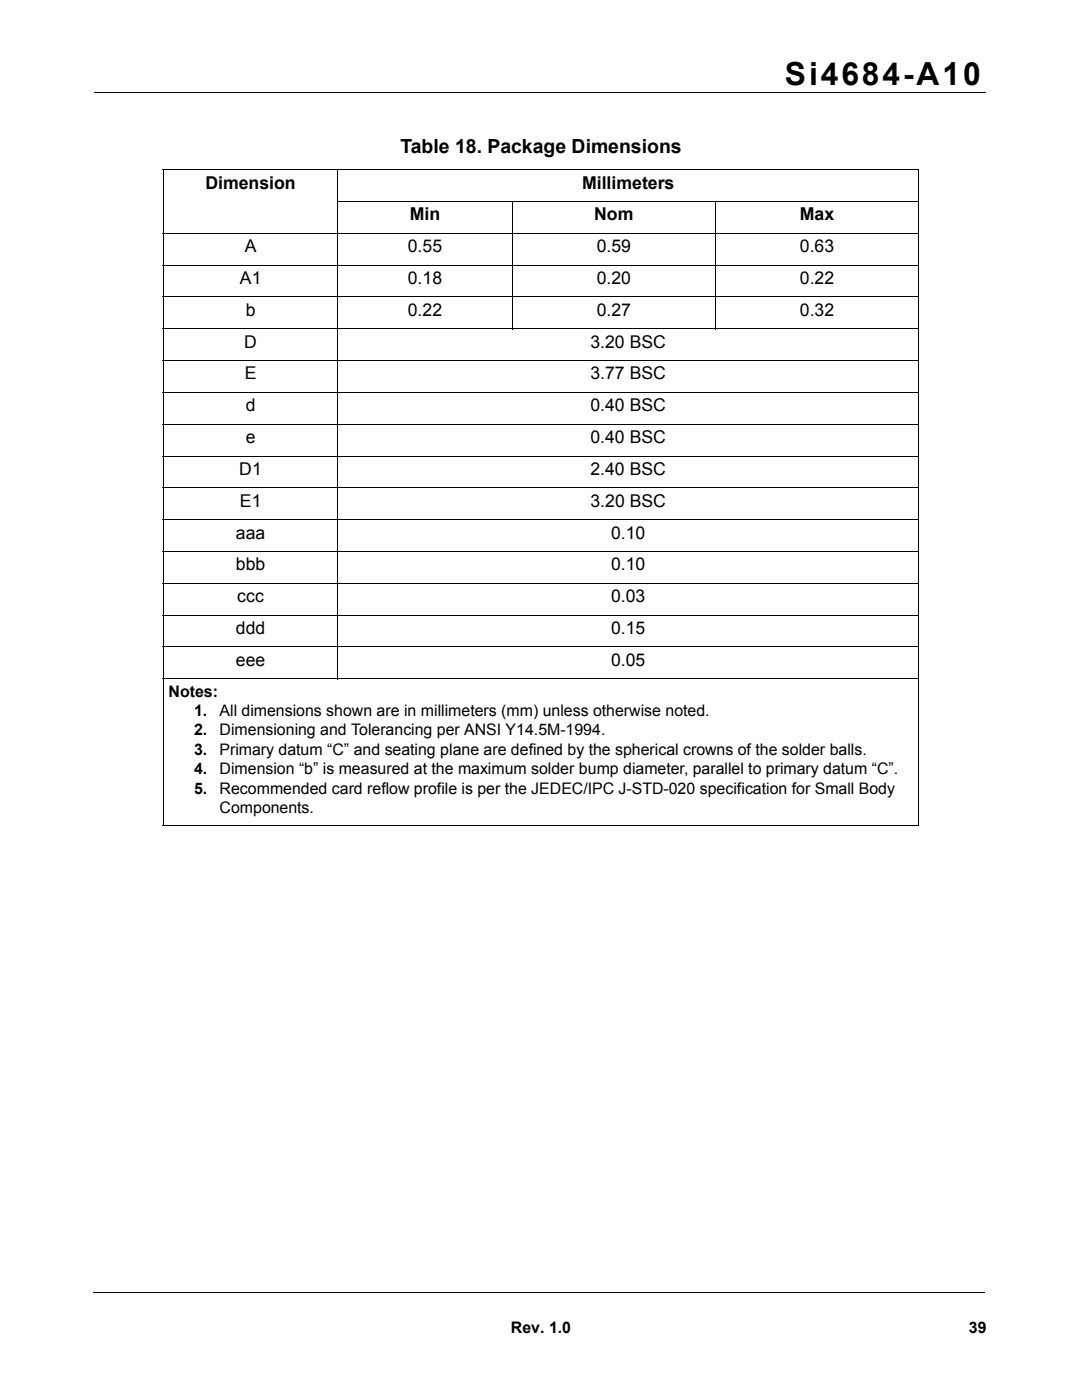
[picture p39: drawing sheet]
<svg xmlns="http://www.w3.org/2000/svg" width="216mm" height="279mm" viewBox="0 0 216 279" stroke-linecap="round" stroke-linejoin="round" font-family="sans-serif">
<defs><g id="words">
<text font-size="6.3" x="156.6" y="16.9">Si4684-A10</text>
<text font-size="3.9" x="79.9" y="30.5">Table 18. Package Dimensions</text>
<g font-size="3.5">
<text x="41" y="37.6">Dimension</text>
<text x="116.1" y="37.6">Millimeters</text>
<text x="81.8" y="44">Min</text>
<text x="118.6" y="44">Nom</text>
<text x="159.6" y="44">Max</text>
<text x="48.8" y="50.3">A</text>
<text x="81.4" y="50.3">0.55</text>
<text x="119.1" y="50.3">0.59</text>
<text x="159.6" y="50.3">0.63</text>
<text x="47.9" y="56.7">A1</text>
<text x="81.4" y="56.7">0.18</text>
<text x="119.1" y="56.7">0.20</text>
<text x="159.6" y="56.7">0.22</text>
<text x="49" y="63">b</text>
<text x="81.4" y="63">0.22</text>
<text x="119.1" y="63">0.27</text>
<text x="159.6" y="63">0.32</text>
<text x="48.7" y="69.4">D</text>
<text x="117.8" y="69.4">3.20 BSC</text>
<text x="48.8" y="75.7">E</text>
<text x="117.8" y="75.7">3.77 BSC</text>
<text x="49" y="82.1">d</text>
<text x="117.8" y="82.1">0.40 BSC</text>
<text x="49" y="88.4">e</text>
<text x="117.8" y="88.4">0.40 BSC</text>
<text x="47.8" y="94.8">D1</text>
<text x="117.8" y="94.8">2.40 BSC</text>
<text x="47.9" y="101.1">E1</text>
<text x="117.8" y="101.1">3.20 BSC</text>
<text x="47.1" y="107.5">aaa</text>
<text x="121.9" y="107.5">0.10</text>
<text x="47.1" y="113.8">bbb</text>
<text x="121.9" y="113.8">0.10</text>
<text x="47.4" y="120.2">ccc</text>
<text x="121.9" y="120.2">0.03</text>
<text x="47.1" y="126.5">ddd</text>
<text x="121.9" y="126.5">0.15</text>
<text x="47.1" y="132.9">eee</text>
<text x="121.9" y="132.9">0.05</text>
</g>
<g font-size="3.2">
<text x="33.7" y="139">Notes:</text>
<text x="38.7" y="142.9">1.</text>
<text x="43.8" y="142.9">All dimensions shown are in millimeters (mm) unless otherwise noted.</text>
<text x="38.7" y="146.7">2.</text>
<text x="43.8" y="146.7">Dimensioning and Tolerancing per ANSI Y14.5M-1994.</text>
<text x="38.7" y="150.6">3.</text>
<text x="38.7" y="154.5">4.</text>
<text x="43.8" y="150.6">Primary datum “C” and seating plane are defined by the spherical crowns of the solder balls.</text>
<text x="43.8" y="154.5">Dimension “b” is measured at the maximum solder bump diameter, parallel to primary datum “C”.</text>
<text x="38.7" y="158.4">5.</text>
<text x="43.8" y="158.4">Recommended card reflow profile is per the JEDEC/IPC J-STD-020 specification for Small Body</text>
<text x="43.8" y="162.3">Components.</text>
<text x="102" y="266">Rev. 1.0</text>
<text x="193.3" y="266">39</text>
</g>
</g></defs>
<path d="M18.8 18.4h177.8M18.6 257.9h177.8" fill="none" stroke="#000" stroke-width=".2"/>
<path d="M19 259.6h30.7v14.7h-30.7z" fill="#fff"/>
<g fill="none" stroke="#000" stroke-width=".2">
<path d="M32.5 33.9h150.9M32.6 34v130.7M67.4 33.8v101.8M183.3 34v130.7M32.5 46.6h150.9M32.5 52.9h150.9M32.5 59.3h150.9M67.4 40.2h116M102.2 40.2v25.5M142.8 40.2v25.5M32.5 65.6h150.9M32.5 72h150.9"/>
<path d="M32.5 78.3h150.9M32.5 84.7h150.9M32.5 91h150.9M32.5 97.4h150.9M32.5 103.7h150.9M32.5 110.1h150.9M32.5 116.4h150.9M32.5 122.8h150.9M32.5 129.1h150.9M32.5 135.5h150.9M32.5 164.7h150.9"/>
</g>
<use href="#words"/>
</svg>
